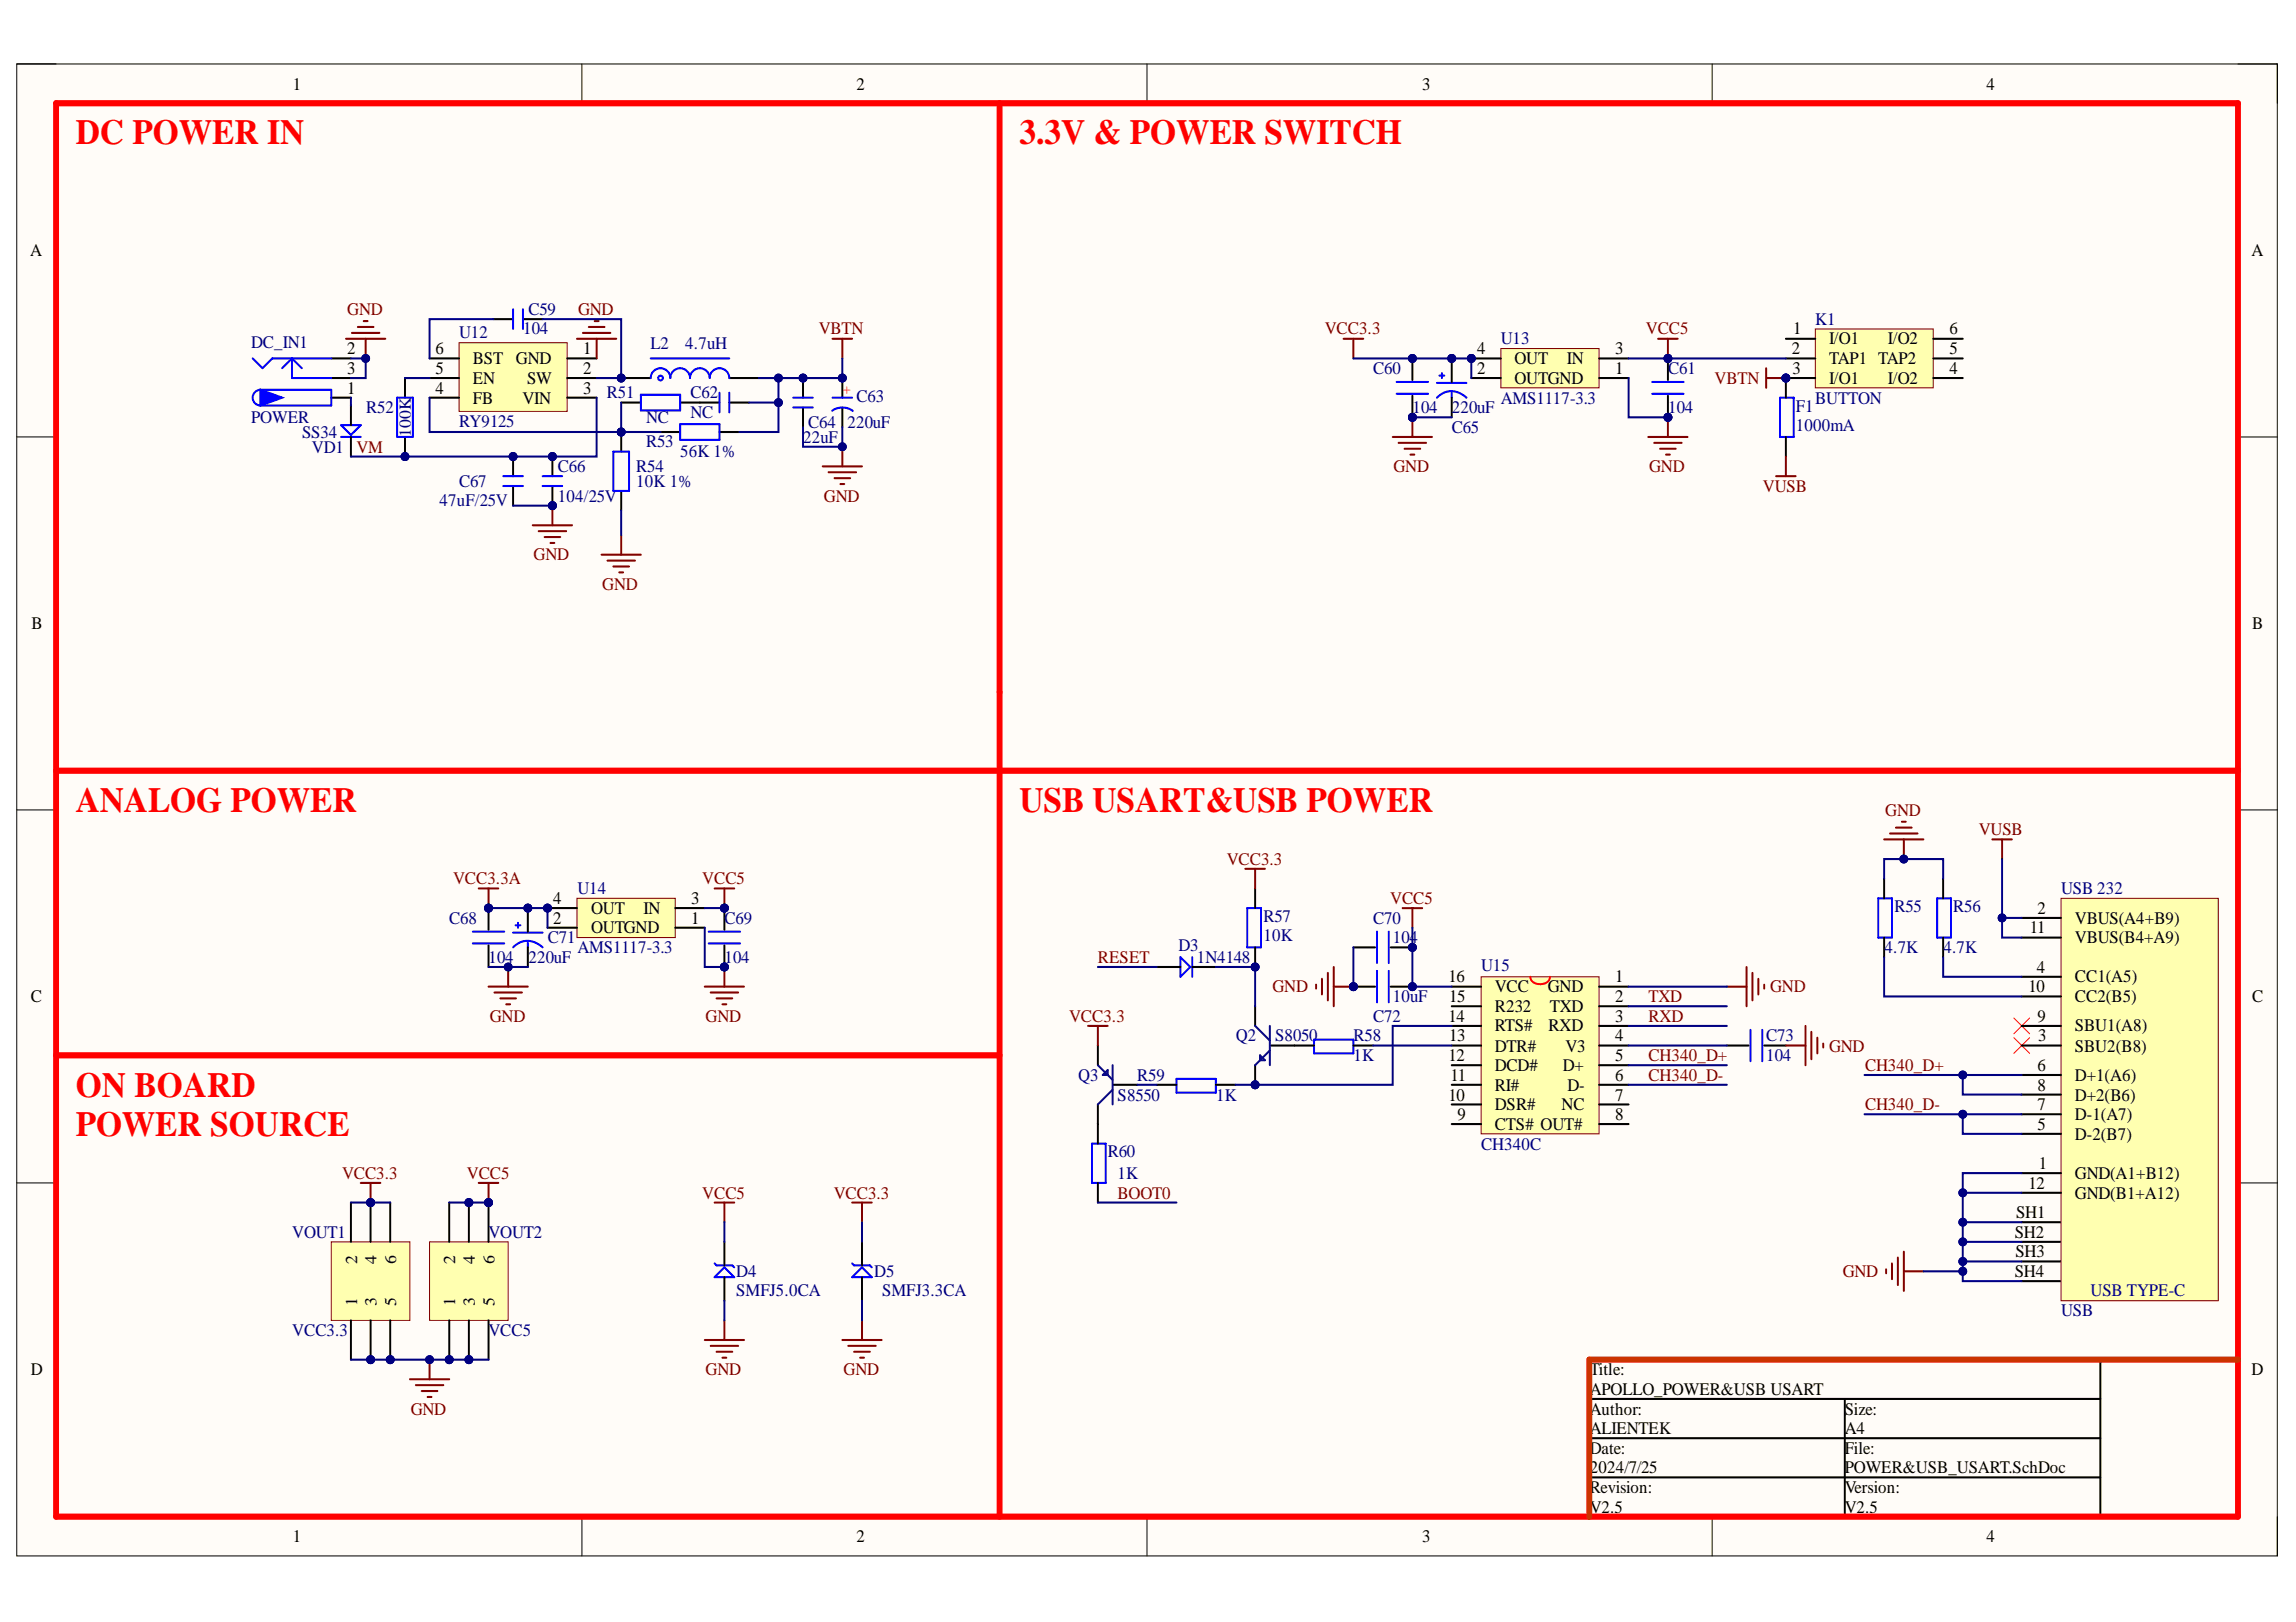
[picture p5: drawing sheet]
<svg xmlns="http://www.w3.org/2000/svg" width="297mm" height="210mm" viewBox="0 0 297 210" stroke-linecap="round" stroke-linejoin="round" font-family="sans-serif">
<defs><g id="words">
<g font-size="4.6" fill="#f00">
<text x="9.8" y="18.7">DC POWER IN</text>
<text x="131.9" y="18.7">3.3V &amp; POWER SWITCH</text>
<text x="9.8" y="105.1">ANALOG POWER</text>
<text x="131.9" y="105.1">USB USART&amp;USB POWER</text>
<text x="9.8" y="141.9">ON BOARD</text>
<text x="9.8" y="147">POWER SOURCE</text>
</g>
<g font-size="2.3">
<text x="37.9" y="11.6">1</text>
<text x="110.8" y="11.6">2</text>
<text x="184" y="11.6">3</text>
<text x="257" y="11.6">4</text>
<text x="3.9" y="33.1">A</text>
<text x="291.3" y="33.1">A</text>
<text x="44.9" y="45.8">2</text>
<text x="56.3" y="45.8">6</text>
<text x="61.2" y="47.1">BST</text>
<text x="66.7" y="47.1">GND</text>
<text x="75.5" y="45.8">1</text>
<text x="191.1" y="45.8">4</text>
<text x="195.9" y="47.1">OUT</text>
<text x="202.7" y="47.1">IN</text>
<text x="209" y="45.8">3</text>
<text x="231.8" y="45.8">2</text>
<text x="232" y="43.3">1</text>
<text x="236.6" y="44.5">I/O1</text>
<text x="236.6" y="47.1">TAP1 TAP2</text>
<text x="244.2" y="44.5">I/O2</text>
<text x="252.2" y="45.8">5</text>
<text x="252.2" y="43.3">6</text>
<text x="44.9" y="51">1</text>
<text x="44.9" y="48.4">3</text>
<text x="56.3" y="51">4</text>
<text x="56.3" y="48.4">5</text>
<text x="61.2" y="52.2">FB</text>
<text x="61.2" y="49.7">EN</text>
<text x="67.6" y="52.2">VIN</text>
<text x="68.2" y="49.7">SW</text>
<text x="75.5" y="48.4">2</text>
<text x="75.5" y="51">3</text>
<text x="191.1" y="48.4">2</text>
<text x="195.9" y="49.7">OUTGND</text>
<text x="209" y="48.4">1</text>
<text x="231.9" y="48.4">3</text>
<text x="236.6" y="49.7">I/O1</text>
<text x="244.2" y="49.7">I/O2</text>
<text x="252.2" y="48.4">4</text>
<text x="4.1" y="81.4">B</text>
<text x="291.4" y="81.4">B</text>
<text x="71.6" y="119.5">2</text>
<text x="71.6" y="117">4</text>
<text x="76.5" y="118.2">OUT</text>
<text x="83.2" y="118.2">IN</text>
<text x="89.4" y="119.5">1</text>
<text x="89.4" y="117">3</text>
<text x="263.6" y="118.2">2</text>
<text x="268.4" y="119.5">VBUS(A4+B9)</text>
<text x="76.5" y="120.8">OUTGND</text>
<text x="262.6" y="120.8">11</text>
<text x="263.5" y="125.9">4</text>
<text x="268.4" y="122.1">VBUS(B4+A9)</text>
<text x="4" y="129.7">C</text>
<text x="187.4" y="127.1">16</text>
<text x="187.5" y="129.7">15</text>
<text x="193.4" y="130.9">R232</text>
<text x="193.4" y="128.4">VCC</text>
<text x="200.2" y="128.4">GND</text>
<text x="200.5" y="130.9">TXD</text>
<text x="209" y="127.1">1</text>
<text x="209" y="129.7">2</text>
<text x="262.4" y="128.4">10</text>
<text x="268.4" y="127.1">CC1(A5)</text>
<text x="268.4" y="129.7">CC2(B5)</text>
<text x="291.4" y="129.7">C</text>
<text x="187.4" y="137.4">12</text>
<text x="187.4" y="132.2">14</text>
<text x="187.5" y="134.7">13</text>
<text x="193.4" y="136.1">DTR#</text>
<text x="193.4" y="133.5">RTS#</text>
<text x="200.3" y="133.5">RXD</text>
<text x="202.5" y="136.1">V3</text>
<text x="209" y="132.2">3</text>
<text x="209" y="134.7">4</text>
<text x="209" y="137.4">5</text>
<text x="263.6" y="132.2">9</text>
<text x="263.7" y="134.7">3</text>
<text x="268.4" y="136.1">SBU2(B8)</text>
<text x="268.4" y="133.5">SBU1(A8)</text>
<text x="187.4" y="142.4">10</text>
<text x="187.6" y="139.9">11</text>
<text x="193.4" y="143.7">DSR#</text>
<text x="193.4" y="141.2">RI#</text>
<text x="193.4" y="138.6">DCD#</text>
<text x="202" y="143.7">NC</text>
<text x="202.2" y="138.6">D+</text>
<text x="202.8" y="141.2">D-</text>
<text x="209" y="139.9">6</text>
<text x="209" y="142.4">7</text>
<text x="263.6" y="138.6">6</text>
<text x="263.6" y="143.7">7</text>
<text x="263.6" y="141.2">8</text>
<text x="268.4" y="139.9">D+1(A6)</text>
<text x="268.4" y="142.4">D+2(B6)</text>
<text x="188.6" y="145">9</text>
<text x="193.4" y="146.2">CTS# OUT#</text>
<text x="209" y="145">8</text>
<text x="263.6" y="146.2">5</text>
<text x="268.4" y="147.5">D-2(B7)</text>
<text x="268.4" y="145">D-1(A7)</text>
<text x="262.4" y="153.8">12</text>
<text x="263.8" y="151.3">1</text>
<text x="268.4" y="152.6">GND(A1+B12)</text>
<text x="268.4" y="155.1">GND(B1+A12)</text>
<text x="260.7" y="160.2">SH2</text>
<text x="260.8" y="157.6">SH1</text>
<text x="260.7" y="165.2">SH4</text>
<text x="260.7" y="162.7">SH3</text>
<text x="268.4" y="166.5">Shield4</text>
<text x="4" y="177.9">D</text>
<text x="205.7" y="177.9">Title:</text>
<text x="291.3" y="177.9">D</text>
<text x="205.7" y="183.1">Author:</text>
<text x="205.7" y="180.5">APOLLO_POWER&amp;USB USART</text>
<text x="205.7" y="185.6">ALIENTEK</text>
<text x="238.7" y="183.1">Size:</text>
<text x="238.7" y="185.6">A4</text>
<text x="205.7" y="188.1">Date:</text>
<text x="205.7" y="190.7">2024/7/25</text>
<text x="238.7" y="188.1">File:</text>
<text x="238.7" y="190.7">POWER&amp;USB_USART.SchDoc</text>
<text x="205.7" y="193.2">Revision:</text>
<text x="205.7" y="195.8">V2.5</text>
<text x="238.7" y="193.2">Version:</text>
<text x="238.7" y="195.8">V2.5</text>
<text x="37.9" y="199.6">1</text>
<text x="110.8" y="199.6">2</text>
<text x="184" y="199.6">3</text>
<text x="257" y="199.6">4</text>
</g>
<g font-size="2.3" fill="#800000">
<text x="44.9" y="40.7">GND</text>
<text x="74.8" y="40.7">GND</text>
<text x="105.9" y="43.3">VBTN</text>
<text x="171.4" y="43.3">VCC3.3</text>
<text x="212.9" y="43.3">VCC5</text>
<text x="221.8" y="49.7">VBTN</text>
<text x="46.1" y="58.6">VM</text>
<text x="106.6" y="64.9">GND</text>
<text x="180.3" y="61.1">GND</text>
<text x="213.4" y="61.1">GND</text>
<text x="228.1" y="63.6">VUSB</text>
<text x="69" y="72.5">GND</text>
<text x="77.9" y="76.3">GND</text>
<text x="243.9" y="105.6">GND</text>
<text x="158.7" y="111.9">VCC3.3</text>
<text x="256" y="108.1">VUSB</text>
<text x="58.6" y="114.4">VCC3.3A</text>
<text x="90.9" y="114.4">VCC5</text>
<text x="179.9" y="117">VCC5</text>
<text x="142" y="124.6">RESET</text>
<text x="164.6" y="128.4">GND</text>
<text x="213.3" y="129.7">TXD</text>
<text x="229" y="128.4">GND</text>
<text x="63.4" y="132.2">GND</text>
<text x="91.3" y="132.2">GND</text>
<text x="138.3" y="132.2">VCC3.3</text>
<text x="213.3" y="132.2">RXD</text>
<text x="213.3" y="137.4">CH340_D+</text>
<text x="236.6" y="136.1">GND</text>
<text x="213.3" y="139.9">CH340_D-</text>
<text x="241.3" y="143.7">CH340_D-</text>
<text x="241.3" y="138.6">CH340_D+</text>
<text x="44.2" y="152.6">VCC3.3</text>
<text x="60.4" y="152.6">VCC5</text>
<text x="90.9" y="155.1">VCC5</text>
<text x="107.9" y="155.1">VCC3.3</text>
<text x="144.6" y="155.1">BOOT0</text>
<text x="238.4" y="165.2">GND</text>
<text x="91.3" y="177.9">GND</text>
<text x="109.1" y="177.9">GND</text>
<text x="53.1" y="183.1">GND</text>
</g>
<g font-size="2.3" fill="#000080">
<text x="68.4" y="40.7">C59</text>
<text x="32.5" y="45.1">DC_IN1</text>
<text x="59.4" y="43.8">U12</text>
<text x="67.7" y="43.3">104</text>
<text x="84.2" y="45.2">L2</text>
<text x="88.7" y="45.2">4.7uH</text>
<text x="194.2" y="44.5">U13</text>
<text x="234.9" y="42">K1</text>
<text x="47.4" y="53.5">R52</text>
<text x="78.5" y="51.6">R51</text>
<text x="89.3" y="51.6">C62</text>
<text x="110.8" y="52">C63</text>
<text x="177.7" y="48.4">C60</text>
<text x="182.7" y="53.5">104</text>
<text x="187.8" y="53.5">220uF</text>
<text x="194.2" y="52.2">AMS1117-3.3</text>
<text x="215.8" y="48.4">C61</text>
<text x="215.8" y="53.5">104</text>
<text x="232.3" y="53.3">F1</text>
<text x="234.9" y="52.2">BUTTON</text>
<text x="32.5" y="54.8">POWER</text>
<text x="39.1" y="56.6">SS34</text>
<text x="40.4" y="58.6">VD1</text>
<text x="59.4" y="55.3">RY9125</text>
<text x="83.6" y="57.9">R53</text>
<text x="83.6" y="54.8">NC</text>
<text x="88" y="59.2">56K 1%</text>
<text x="89.3" y="54.1">NC</text>
<text x="103.9" y="57.3">22uF</text>
<text x="104.6" y="55.4">C64</text>
<text x="109.6" y="55.4">220uF</text>
<text x="187.8" y="56">C65</text>
<text x="232.3" y="55.8">1000mA</text>
<text x="56.9" y="65.5">47uF/25V</text>
<text x="59.4" y="63">C67</text>
<text x="72.2" y="61.1">C66</text>
<text x="72.2" y="64.9">104/25V</text>
<text x="82.3" y="61.1">R54</text>
<text x="82.3" y="63">10K 1%</text>
<text x="58.1" y="119.5">C68</text>
<text x="74.7" y="115.7">U14</text>
<text x="93.7" y="119.5">C69</text>
<text x="163.4" y="119.3">R57</text>
<text x="177.7" y="119.5">C70</text>
<text x="245.1" y="118">R55</text>
<text x="252.7" y="118">R56</text>
<text x="266.7" y="115.7">USB 232</text>
<text x="63.2" y="124.6">104</text>
<text x="68.4" y="124.6">220uF</text>
<text x="70.9" y="122.1">C71</text>
<text x="74.7" y="123.3">AMS1117-3.3</text>
<text x="93.7" y="124.6">104</text>
<text x="152.4" y="123.1">D3</text>
<text x="154.8" y="124.6">1N4148</text>
<text x="163.4" y="121.8">10K</text>
<text x="180.2" y="122.1">104</text>
<text x="191.6" y="125.6">U15</text>
<text x="243.8" y="123.3">4.7K</text>
<text x="251.4" y="123.3">4.7K</text>
<text x="180.2" y="129.7">10uF</text>
<text x="159.9" y="134.7">Q2</text>
<text x="165" y="134.7">S8050</text>
<text x="175.1" y="134.7">R58</text>
<text x="175.1" y="137.4">1K</text>
<text x="177.7" y="132.2">C72</text>
<text x="228.5" y="134.7">C73</text>
<text x="228.5" y="137.4">104</text>
<text x="139.5" y="139.9">Q3</text>
<text x="144.6" y="142.4">S8550</text>
<text x="147.1" y="139.9">R59</text>
<text x="157.4" y="142.4">1K</text>
<text x="143.3" y="149.8">R60</text>
<text x="191.6" y="148.8">CH340C</text>
<text x="144.6" y="152.6">1K</text>
<text x="37.8" y="160.2">VOUT1</text>
<text x="63.2" y="160.2">VOUT2</text>
<text x="95.3" y="165.2">D4</text>
<text x="95.3" y="167.8">SMFJ5.0CA</text>
<text x="113.1" y="165.2">D5</text>
<text x="114.1" y="167.8">SMFJ3.3CA</text>
<text x="270.5" y="167.8">USB TYPE-C</text>
<text x="37.8" y="172.8">VCC3.3</text>
<text x="63.2" y="172.8">VCC5</text>
<text x="266.7" y="170.3">USB</text>
</g>
<text font-size="2.2" fill="#000080" x="53.1" y="56.6" transform="rotate(-90 53.1 56.6)">100K</text>
<g font-size="2.2">
<text x="46.2" y="163.6" transform="rotate(-90 46.2 163.6)">2</text>
<text x="48.7" y="163.6" transform="rotate(-90 48.7 163.6)">4</text>
<text x="51.3" y="163.6" transform="rotate(-90 51.3 163.6)">6</text>
<text x="58.9" y="163.6" transform="rotate(-90 58.9 163.6)">2</text>
<text x="61.4" y="163.6" transform="rotate(-90 61.4 163.6)">4</text>
<text x="64" y="163.6" transform="rotate(-90 64 163.6)">6</text>
<text x="46.2" y="169" transform="rotate(-90 46.2 169)">1</text>
<text x="48.7" y="169" transform="rotate(-90 48.7 169)">3</text>
<text x="51.3" y="169" transform="rotate(-90 51.3 169)">5</text>
<text x="58.9" y="169" transform="rotate(-90 58.9 169)">1</text>
<text x="61.4" y="169" transform="rotate(-90 61.4 169)">3</text>
<text x="64" y="169" transform="rotate(-90 64 169)">5</text>
</g>
<text font-size="1.8" fill="#f00" x="109.1" y="50" transform="rotate(90 109.1 50)">+</text>
</g></defs>
<path d="M2.2 8.3h292.4v193.1h-292.4z" fill-rule="evenodd" fill="#fffcf8"/>
<path d="M2.2 8.3h292.4v193.1h-292.4z" fill="none" stroke="#000" stroke-width=".13"/>
<path d="M7.3 13.4h282.2v182.9h-282.2z" fill-rule="evenodd" fill="#fffcf8"/>
<g fill="none" stroke="#000" stroke-width=".13">
<path d="M2.2 8.3h5.1M7.3 13.4h282.2v182.9h-282.2zM75.3 8.3v5.1M148.4 8.3v5.1M221.5 8.3v5.1M289.5 8.3h5.1v5.1M2.2 56.5h5.1M289.5 56.6h5.1M2.2 104.8h5.1M289.5 104.8h5.1M2.2 153.1h5.1M289.5 153.1h5.1"/>
<path d="M75.3 196.3v5.1M148.4 196.3v5.1M221.5 196.3v5.1M294.6 196.3v5.1"/>
</g>
<path d="M205.6 176h83.9v20.3h-83.9zM271.7 176v20.3M205.6 181h66.1M205.6 186.1h66.1M205.6 191.2h66.1M238.7 181v15.3" fill="none" stroke="#000" stroke-width=".26"/>
<circle cx="190.4" cy="46.4" r=".51" fill="#000080"/>
<circle cx="190.4" cy="46.4" r=".51" fill="none" stroke="#000080" stroke-width=".13"/>
<path d="M194.2 45.1h12.7v5.1h-12.7z" fill-rule="evenodd" fill="#ffffb0"/>
<path d="M194.2 45.1h12.7v5.1h-12.7z" fill="none" stroke="#800000" stroke-width=".13"/>
<path d="M190.4 48.9h3.8M190.4 46.4h3.8M206.9 48.9h3.8M206.9 46.4h3.8" fill="none" stroke="#000" stroke-width=".26"/>
<circle cx="190.4" cy="46.4" r=".51" fill="#000080"/>
<circle cx="190.4" cy="46.4" r=".51" fill="none" stroke="#000080" stroke-width=".13"/>
<circle cx="215.8" cy="54" r=".51" fill="#000080"/>
<circle cx="215.8" cy="54" r=".51" fill="none" stroke="#000080" stroke-width=".13"/>
<circle cx="215.8" cy="46.4" r=".51" fill="#000080"/>
<circle cx="215.8" cy="46.4" r=".51" fill="none" stroke="#000080" stroke-width=".13"/>
<path d="M213.8 51h4M213.8 49.4h4" fill="none" stroke="#00f" stroke-width=".26"/>
<path d="M215.8 51.2v2.8" fill="none" stroke="#000" stroke-width=".26"/>
<circle cx="215.8" cy="54" r=".51" fill="#000080"/>
<circle cx="215.8" cy="54" r=".51" fill="none" stroke="#000080" stroke-width=".13"/>
<path d="M215.8 46.4v2.8" fill="none" stroke="#000" stroke-width=".26"/>
<circle cx="215.8" cy="46.4" r=".51" fill="#000080"/>
<circle cx="215.8" cy="46.4" r=".51" fill="none" stroke="#000080" stroke-width=".13"/>
<path d="M173.8 43.8h2.6M175.1 43.8v2.6" fill="none" stroke="#800000" stroke-width=".26"/>
<circle cx="182.7" cy="54" r=".51" fill="#000080"/>
<circle cx="182.7" cy="54" r=".51" fill="none" stroke="#000080" stroke-width=".13"/>
<circle cx="182.7" cy="46.4" r=".51" fill="#000080"/>
<circle cx="182.7" cy="46.4" r=".51" fill="none" stroke="#000080" stroke-width=".13"/>
<path d="M180.7 51h4.1M180.7 49.4h4.1" fill="none" stroke="#00f" stroke-width=".26"/>
<path d="M182.7 51.2v2.8" fill="none" stroke="#000" stroke-width=".26"/>
<circle cx="182.7" cy="54" r=".51" fill="#000080"/>
<circle cx="182.7" cy="54" r=".51" fill="none" stroke="#000080" stroke-width=".13"/>
<path d="M182.7 46.4v2.8" fill="none" stroke="#000" stroke-width=".26"/>
<circle cx="182.7" cy="46.4" r=".51" fill="#000080"/>
<circle cx="182.7" cy="46.4" r=".51" fill="none" stroke="#000080" stroke-width=".13"/>
<path d="M226.5 133.3v4M228 133.3v4" fill="none" stroke="#00f" stroke-width=".26"/>
<path d="M223.4 135.3h2.8M228.2 135.3h2.8" fill="none" stroke="#000" stroke-width=".26"/>
<path d="M213.2 56.6h5.1M214 57.3h3.6M214.8 58.1h2M215.5 58.8h.5M215.8 54v2.6M181.5 117.5h2.5M182.7 117.5v2.6" fill="none" stroke="#800000" stroke-width=".26"/>
<circle cx="215.8" cy="54" r=".51" fill="#000080"/>
<circle cx="215.8" cy="54" r=".51" fill="none" stroke="#000080" stroke-width=".13"/>
<path d="M180.2 56.6h5.1M180.9 57.3h3.6M181.7 58.1h2M182.5 58.8h.5M182.7 54v2.6" fill="none" stroke="#800000" stroke-width=".26"/>
<circle cx="182.7" cy="54" r=".51" fill="#000080"/>
<circle cx="182.7" cy="54" r=".51" fill="none" stroke="#000080" stroke-width=".13"/>
<circle cx="187.8" cy="46.4" r=".51" fill="#000080"/>
<circle cx="187.8" cy="46.4" r=".51" fill="none" stroke="#000080" stroke-width=".13"/>
<path d="M185.9 51.5a2.64 2.64 0 0 1 3.8 0M185.9 49.6h3.8M187.8 50.8v.7" fill="none" stroke="#00f" stroke-width=".26"/>
<path d="M187.8 46.4v3M187.8 51.5v2.5" fill="none" stroke="#000" stroke-width=".26"/>
<circle cx="187.8" cy="46.4" r=".51" fill="#000080"/>
<circle cx="187.8" cy="46.4" r=".51" fill="none" stroke="#000080" stroke-width=".13"/>
<path d="M186.2 48.6h.7M186.5 48.3v.6" fill="none" stroke="#00f" stroke-width=".26"/>
<circle cx="231" cy="48.9" r=".51" fill="#000080"/>
<circle cx="231" cy="48.9" r=".51" fill="none" stroke="#000080" stroke-width=".13"/>
<path d="M230.3 51.5h1.8v5.1h-1.8z" fill="none" stroke="#00f" stroke-width=".26"/>
<path d="M231 48.9v2.6M231 56.6v2.5" fill="none" stroke="#000" stroke-width=".26"/>
<circle cx="231" cy="48.9" r=".51" fill="#000080"/>
<circle cx="231" cy="48.9" r=".51" fill="none" stroke="#000080" stroke-width=".13"/>
<circle cx="70.8" cy="117.5" r=".51" fill="#000080"/>
<circle cx="70.8" cy="117.5" r=".51" fill="none" stroke="#000080" stroke-width=".13"/>
<path d="M74.6 116.2h12.8v5.1h-12.8z" fill-rule="evenodd" fill="#ffffb0"/>
<path d="M74.6 116.2h12.8v5.1h-12.8z" fill="none" stroke="#800000" stroke-width=".13"/>
<path d="M70.8 117.5h3.8M87.4 117.5h3.8M70.8 120.1h3.8M87.4 120.1h3.8" fill="none" stroke="#000" stroke-width=".26"/>
<circle cx="70.8" cy="117.5" r=".51" fill="#000080"/>
<circle cx="70.8" cy="117.5" r=".51" fill="none" stroke="#000080" stroke-width=".13"/>
<circle cx="93.7" cy="125.1" r=".51" fill="#000080"/>
<circle cx="93.7" cy="125.1" r=".51" fill="none" stroke="#000080" stroke-width=".13"/>
<circle cx="93.7" cy="117.5" r=".51" fill="#000080"/>
<circle cx="93.7" cy="117.5" r=".51" fill="none" stroke="#000080" stroke-width=".13"/>
<path d="M91.7 122.1h4.1M91.7 120.6h4.1" fill="none" stroke="#00f" stroke-width=".26"/>
<path d="M93.7 122.3v2.8" fill="none" stroke="#000" stroke-width=".26"/>
<circle cx="93.7" cy="125.1" r=".51" fill="#000080"/>
<circle cx="93.7" cy="125.1" r=".51" fill="none" stroke="#000080" stroke-width=".13"/>
<path d="M93.7 117.5v2.8" fill="none" stroke="#000" stroke-width=".26"/>
<circle cx="93.7" cy="117.5" r=".51" fill="#000080"/>
<circle cx="93.7" cy="117.5" r=".51" fill="none" stroke="#000080" stroke-width=".13"/>
<circle cx="63.2" cy="117.5" r=".51" fill="#000080"/>
<circle cx="63.2" cy="117.5" r=".51" fill="none" stroke="#000080" stroke-width=".13"/>
<path d="M61.2 122.1h4M61.2 120.6h4" fill="none" stroke="#00f" stroke-width=".26"/>
<path d="M63.2 117.5v2.8M63.2 122.3v2.8" fill="none" stroke="#000" stroke-width=".26"/>
<circle cx="63.2" cy="117.5" r=".51" fill="#000080"/>
<circle cx="63.2" cy="117.5" r=".51" fill="none" stroke="#000080" stroke-width=".13"/>
<path d="M91.2 127.7h5.1M91.9 128.4h3.6M92.7 129.2h2M93.5 130h.5M93.7 125.1v2.6" fill="none" stroke="#800000" stroke-width=".26"/>
<circle cx="93.7" cy="125.1" r=".51" fill="#000080"/>
<circle cx="93.7" cy="125.1" r=".51" fill="none" stroke="#000080" stroke-width=".13"/>
<path d="M63.2 127.7h5.1M64 128.4h3.5M64.7 129.2h2.1M65.5 130h.5M65.7 125.1v2.6" fill="none" stroke="#800000" stroke-width=".26"/>
<circle cx="65.7" cy="125.1" r=".51" fill="#000080"/>
<circle cx="65.7" cy="125.1" r=".51" fill="none" stroke="#000080" stroke-width=".13"/>
<path d="M92.4 115h2.6M93.7 115v2.5" fill="none" stroke="#800000" stroke-width=".26"/>
<circle cx="93.7" cy="117.5" r=".51" fill="#000080"/>
<circle cx="93.7" cy="117.5" r=".51" fill="none" stroke="#000080" stroke-width=".13"/>
<path d="M61.9 115h2.6M63.2 115v2.5" fill="none" stroke="#800000" stroke-width=".26"/>
<circle cx="63.2" cy="117.5" r=".51" fill="#000080"/>
<circle cx="63.2" cy="117.5" r=".51" fill="none" stroke="#000080" stroke-width=".13"/>
<path d="M214.5 43.8h2.6M215.8 43.8v2.6" fill="none" stroke="#800000" stroke-width=".26"/>
<circle cx="215.8" cy="46.4" r=".51" fill="#000080"/>
<circle cx="215.8" cy="46.4" r=".51" fill="none" stroke="#000080" stroke-width=".13"/>
<path d="M228.5 47.7v2.5M228.5 48.9h2.5" fill="none" stroke="#800000" stroke-width=".26"/>
<circle cx="231" cy="48.9" r=".51" fill="#000080"/>
<circle cx="231" cy="48.9" r=".51" fill="none" stroke="#000080" stroke-width=".13"/>
<path d="M7.3 13.4h282.2v182.9h-282.2zM129.3 13.4v182.9M7.3 99.7h282.2" fill="none" stroke="#f00" stroke-width=".78"/>
<path d="M152.2 139.6h5.1v1.8h-5.1zM152.7 123.9l1.3 1.2-1.3 1.3zM154.2 123.9v2.5M141.3 148h1.7v5.1h-1.7z" fill="none" stroke="#00f" stroke-width=".26"/>
<path d="M142 135.3v2.5M149.7 125.1h3M154.2 125.1h3.1M142 142.9v5.1M142 153.1v2.5M144.1 140.4h3M149.7 140.4h2.5M157.3 140.4h2.5" fill="none" stroke="#000" stroke-width=".26"/>
<path d="M142 137.8l1.9 1.9M142.7 139.1l.6-.6v.6zM143.9 137.8v5.1M143.9 141l-1.9 1.9" fill="none" stroke="#11037f" stroke-width=".26"/>
<path d="M140.8 132.8h2.5M142 132.8v2.5" fill="none" stroke="#800000" stroke-width=".26"/>
<circle cx="182.7" cy="127.7" r=".51" fill="#000080"/>
<circle cx="182.7" cy="127.7" r=".51" fill="none" stroke="#000080" stroke-width=".13"/>
<circle cx="175.1" cy="127.7" r=".51" fill="#000080"/>
<circle cx="175.1" cy="127.7" r=".51" fill="none" stroke="#000080" stroke-width=".13"/>
<path d="M178.1 125.6v4.1M179.7 125.6v4.1" fill="none" stroke="#00f" stroke-width=".26"/>
<path d="M179.9 127.7h2.8" fill="none" stroke="#000" stroke-width=".26"/>
<circle cx="182.7" cy="127.7" r=".51" fill="#000080"/>
<circle cx="182.7" cy="127.7" r=".51" fill="none" stroke="#000080" stroke-width=".13"/>
<path d="M175.1 127.7h2.8" fill="none" stroke="#000" stroke-width=".26"/>
<circle cx="175.1" cy="127.7" r=".51" fill="#000080"/>
<circle cx="175.1" cy="127.7" r=".51" fill="none" stroke="#000080" stroke-width=".13"/>
<path d="M223.4 127.7h2.6M226 125.1v5.1M226.7 125.9v3.6M227.5 126.7v2M228.2 127.4v.5" fill="none" stroke="#800000" stroke-width=".26"/>
<circle cx="162.4" cy="140.4" r=".51" fill="#000080"/>
<circle cx="162.4" cy="140.4" r=".51" fill="none" stroke="#000080" stroke-width=".13"/>
<path d="M162.4 130.2v2.6M162.4 137.8v2.6M164.4 135.3h3.1" fill="none" stroke="#000" stroke-width=".26"/>
<circle cx="162.4" cy="140.4" r=".51" fill="#000080"/>
<circle cx="162.4" cy="140.4" r=".51" fill="none" stroke="#000080" stroke-width=".13"/>
<path d="M162.4 132.8l1.9 1.9M163 136.6l.6 .6h-.6zM164.3 132.8v5M164.3 135.9l-1.9 1.9" fill="none" stroke="#11037f" stroke-width=".26"/>
<path d="M170 134.5h5.1v1.8h-5.1z" fill="none" stroke="#00f" stroke-width=".26"/>
<path d="M167.5 135.3h2.5M175.1 135.3h2.5" fill="none" stroke="#000" stroke-width=".26"/>
<circle cx="162.4" cy="125.1" r=".51" fill="#000080"/>
<circle cx="162.4" cy="125.1" r=".51" fill="none" stroke="#000080" stroke-width=".13"/>
<path d="M161.4 117.5h1.7v5.1h-1.7z" fill="none" stroke="#00f" stroke-width=".26"/>
<path d="M162.4 115v2.5M162.4 122.6v2.5" fill="none" stroke="#000" stroke-width=".26"/>
<circle cx="162.4" cy="125.1" r=".51" fill="#000080"/>
<circle cx="162.4" cy="125.1" r=".51" fill="none" stroke="#000080" stroke-width=".13"/>
<path d="M161.1 112.4h2.5M162.4 112.4v2.6" fill="none" stroke="#800000" stroke-width=".26"/>
<circle cx="231" cy="48.9" r=".51" fill="#000080"/>
<circle cx="231" cy="48.9" r=".51" fill="none" stroke="#000080" stroke-width=".13"/>
<path d="M234.9 42.6h15.2v7.6h-15.2z" fill-rule="evenodd" fill="#ffffb0"/>
<path d="M234.9 42.6h15.2v7.6h-15.2z" fill="none" stroke="#800000" stroke-width=".13"/>
<path d="M231 43.8h3.9M231 46.4h3.9M231 48.9h3.9" fill="none" stroke="#000" stroke-width=".26"/>
<circle cx="231" cy="48.9" r=".51" fill="#000080"/>
<circle cx="231" cy="48.9" r=".51" fill="none" stroke="#000080" stroke-width=".13"/>
<path d="M250.1 48.9h3.8M250.1 46.4h3.8M250.1 43.8h3.8" fill="none" stroke="#000" stroke-width=".26"/>
<path d="M231 135.3h2.6M233.6 132.8v5M234.3 133.5v3.6M235.1 134.3v2M235.9 135v.6" fill="none" stroke="#800000" stroke-width=".26"/>
<circle cx="182.7" cy="122.6" r=".51" fill="#000080"/>
<circle cx="182.7" cy="122.6" r=".51" fill="none" stroke="#000080" stroke-width=".13"/>
<path d="M178.1 120.6v4M179.7 120.6v4" fill="none" stroke="#00f" stroke-width=".26"/>
<path d="M175.1 122.6h2.8M179.9 122.6h2.8" fill="none" stroke="#000" stroke-width=".26"/>
<circle cx="182.7" cy="122.6" r=".51" fill="#000080"/>
<circle cx="182.7" cy="122.6" r=".51" fill="none" stroke="#000080" stroke-width=".13"/>
<path d="M170.3 127.4v.5M171 126.7v2M171.8 125.9v3.6M172.5 125.1v5.1M172.6 127.7h2.5" fill="none" stroke="#800000" stroke-width=".26"/>
<circle cx="175.1" cy="127.7" r=".51" fill="#000080"/>
<circle cx="175.1" cy="127.7" r=".51" fill="none" stroke="#000080" stroke-width=".13"/>
<path d="M289.5 176h-83.9v20.3" fill="none" stroke="#c30" stroke-width=".78"/>
<circle cx="68.3" cy="117.5" r=".51" fill="#000080"/>
<circle cx="68.3" cy="117.5" r=".51" fill="none" stroke="#000080" stroke-width=".13"/>
<path d="M66.4 122.6a2.65 2.65 0 0 1 3.8 0M66.4 120.7h3.8M68.3 122v.6" fill="none" stroke="#00f" stroke-width=".26"/>
<path d="M68.3 117.5v3.1M68.3 122.6v2.5" fill="none" stroke="#000" stroke-width=".26"/>
<circle cx="68.3" cy="117.5" r=".51" fill="#000080"/>
<circle cx="68.3" cy="117.5" r=".51" fill="none" stroke="#000080" stroke-width=".13"/>
<path d="M66.7 119.7h.6M67 119.4v.7" fill="none" stroke="#00f" stroke-width=".26"/>
<path d="M231 59.1v2.5M229.8 61.6h2.5M61.9 153.1h2.6M63.2 153.1v2.5" fill="none" stroke="#800000" stroke-width=".26"/>
<circle cx="63.2" cy="155.6" r=".51" fill="#000080"/>
<circle cx="63.2" cy="155.6" r=".51" fill="none" stroke="#000080" stroke-width=".13"/>
<circle cx="58.1" cy="176" r=".51" fill="#000080"/>
<circle cx="58.1" cy="176" r=".51" fill="none" stroke="#000080" stroke-width=".13"/>
<circle cx="60.7" cy="176" r=".51" fill="#000080"/>
<circle cx="60.7" cy="176" r=".51" fill="none" stroke="#000080" stroke-width=".13"/>
<circle cx="60.7" cy="155.6" r=".51" fill="#000080"/>
<circle cx="60.7" cy="155.6" r=".51" fill="none" stroke="#000080" stroke-width=".13"/>
<circle cx="63.2" cy="155.6" r=".51" fill="#000080"/>
<circle cx="63.2" cy="155.6" r=".51" fill="none" stroke="#000080" stroke-width=".13"/>
<path d="M55.6 160.7h10.1v10.2h-10.1z" fill-rule="evenodd" fill="#ffffb0"/>
<path d="M55.6 160.7h10.1v10.2h-10.1z" fill="none" stroke="#800000" stroke-width=".13"/>
<path d="M58.1 170.9v5.1" fill="none" stroke="#000" stroke-width=".26"/>
<circle cx="58.1" cy="176" r=".51" fill="#000080"/>
<circle cx="58.1" cy="176" r=".51" fill="none" stroke="#000080" stroke-width=".13"/>
<path d="M58.1 155.6v5.1M60.7 170.9v5.1" fill="none" stroke="#000" stroke-width=".26"/>
<circle cx="60.7" cy="176" r=".51" fill="#000080"/>
<circle cx="60.7" cy="176" r=".51" fill="none" stroke="#000080" stroke-width=".13"/>
<path d="M60.7 155.6v5.1" fill="none" stroke="#000" stroke-width=".26"/>
<circle cx="60.7" cy="155.6" r=".51" fill="#000080"/>
<circle cx="60.7" cy="155.6" r=".51" fill="none" stroke="#000080" stroke-width=".13"/>
<path d="M63.2 155.6v5.1M63.2 170.9v5.1" fill="none" stroke="#000" stroke-width=".26"/>
<circle cx="63.2" cy="155.6" r=".51" fill="#000080"/>
<circle cx="63.2" cy="155.6" r=".51" fill="none" stroke="#000080" stroke-width=".13"/>
<path d="M53 178.5h5.1M53.8 179.3h3.6M55.6 176v2.5M54.6 180h2M55.3 180.8h.5" fill="none" stroke="#800000" stroke-width=".26"/>
<circle cx="55.6" cy="176" r=".51" fill="#000080"/>
<circle cx="55.6" cy="176" r=".51" fill="none" stroke="#000080" stroke-width=".13"/>
<circle cx="47.9" cy="176" r=".51" fill="#000080"/>
<circle cx="47.9" cy="176" r=".51" fill="none" stroke="#000080" stroke-width=".13"/>
<circle cx="47.9" cy="155.6" r=".51" fill="#000080"/>
<circle cx="47.9" cy="155.6" r=".51" fill="none" stroke="#000080" stroke-width=".13"/>
<circle cx="50.5" cy="176" r=".51" fill="#000080"/>
<circle cx="50.5" cy="176" r=".51" fill="none" stroke="#000080" stroke-width=".13"/>
<path d="M42.9 160.7h10.1v10.2h-10.1z" fill-rule="evenodd" fill="#ffffb0"/>
<path d="M42.9 160.7h10.1v10.2h-10.1z" fill="none" stroke="#800000" stroke-width=".13"/>
<path d="M45.4 155.6v5.1M45.4 170.9v5.1M47.9 170.9v5.1" fill="none" stroke="#000" stroke-width=".26"/>
<circle cx="47.9" cy="176" r=".51" fill="#000080"/>
<circle cx="47.9" cy="176" r=".51" fill="none" stroke="#000080" stroke-width=".13"/>
<path d="M47.9 155.6v5.1" fill="none" stroke="#000" stroke-width=".26"/>
<circle cx="47.9" cy="155.6" r=".51" fill="#000080"/>
<circle cx="47.9" cy="155.6" r=".51" fill="none" stroke="#000080" stroke-width=".13"/>
<path d="M50.5 170.9v5.1" fill="none" stroke="#000" stroke-width=".26"/>
<circle cx="50.5" cy="176" r=".51" fill="#000080"/>
<circle cx="50.5" cy="176" r=".51" fill="none" stroke="#000080" stroke-width=".13"/>
<path d="M50.5 155.6v5.1" fill="none" stroke="#000" stroke-width=".26"/>
<path d="M46.7 153.1h2.5M47.9 153.1v2.5" fill="none" stroke="#800000" stroke-width=".26"/>
<circle cx="47.9" cy="155.6" r=".51" fill="#000080"/>
<circle cx="47.9" cy="155.6" r=".51" fill="none" stroke="#000080" stroke-width=".13"/>
<g fill="none" stroke="#800000" stroke-width=".26">
<path d="M92.4 155.6h2.6M93.7 155.6v2.6M110.2 155.6h2.6M111.5 155.6v2.6M91.2 173.4h5.1M91.9 174.2h3.6M92.7 174.9h2M93.5 175.7h.5M93.7 170.9v2.5M109 173.4h5.1M109.7 174.2h3.6M110.5 174.9h2"/>
<path d="M111.3 175.7h.5M111.5 170.9v2.5"/>
</g>
<path d="M191.6 126.4h15.3v20.3h-15.3z" fill-rule="evenodd" fill="#ffffb0"/>
<path d="M191.6 126.4h15.3v20.3h-15.3z" fill="none" stroke="#800000" stroke-width=".13"/>
<g fill="none" stroke="#000" stroke-width=".26">
<path d="M187.8 127.7h3.8M187.8 130.2h3.8M187.8 132.8h3.8M187.8 135.3h3.8M187.8 137.8h3.8M206.9 127.7h3.8M206.9 130.2h3.8M206.9 132.8h3.8M206.9 135.3h3.8M206.9 137.8h3.8M187.8 140.4h3.8M187.8 142.9h3.8"/>
<path d="M187.8 145.5h3.8M206.9 140.4h3.8M206.9 142.9h3.8M206.9 145.5h3.8"/>
</g>
<path d="M198 126.4a1.28 1.28 0 0 0 1.8 .9l.2-.1a.87 .87 0 0 0 .5-.8" fill="none" stroke="#f00" stroke-width=".26"/>
<path d="M44.8 43.8h5.1M45.5 43.1h3.6M46.3 42.3h2M47.1 41.6h.5M47.3 43.8v2.6" fill="none" stroke="#800000" stroke-width=".26"/>
<circle cx="47.3" cy="46.4" r=".51" fill="#000080"/>
<circle cx="47.3" cy="46.4" r=".51" fill="none" stroke="#000080" stroke-width=".13"/>
<path d="M32.7 46.4l1.3 1.2 1.2-1.2h7.7M33.7 50.4a1.02 1.02 0 0 0-1 1.1 1.02 1.02 0 0 0 1 1M33.7 50.4h9.2v2.1h-9.2M33.7 50.4v2.1M37.8 46.4v2.5h5.1M37.8 46.4l-1.3 1.2M37.8 46.4l1.2 1.2M44.1 55h2.6l-1.3 1.3zM44.1 56.5h2.6" fill="none" stroke="#00f" stroke-width=".26"/>
<path d="M42.9 51.5h2.5M42.9 46.4h2.5M42.9 48.9h2.5M45.4 52.5v2.5M45.4 56.5v2.6" fill="none" stroke="#000" stroke-width=".26"/>
<path d="M33.7 50.4l2.8 1.1-2.8 1z" fill="#00f"/>
<path d="M33.7 50.4l2.8 1.1-2.8 1z" fill="none" stroke="#00f" stroke-width=".26"/>
<circle cx="109" cy="48.9" r=".51" fill="#000080"/>
<circle cx="109" cy="48.9" r=".51" fill="none" stroke="#000080" stroke-width=".13"/>
<path d="M109 48.9v2.6" fill="none" stroke="#000" stroke-width=".26"/>
<circle cx="109" cy="48.9" r=".51" fill="#000080"/>
<circle cx="109" cy="48.9" r=".51" fill="none" stroke="#000080" stroke-width=".13"/>
<path d="M107.7 53.2a2.29 2.29 0 0 1 2.6 0M107.7 51.5h2.5" fill="none" stroke="#00f" stroke-width=".26"/>
<path d="M109 52.7v2.6" fill="none" stroke="#000" stroke-width=".26"/>
<path d="M109 57.8v2.6M106.4 60.4h5.1M107.2 61.1h3.6M108 61.9h2M108.7 62.6h.5" fill="none" stroke="#800000" stroke-width=".26"/>
<circle cx="109" cy="57.8" r=".51" fill="#000080"/>
<circle cx="109" cy="57.8" r=".51" fill="none" stroke="#000080" stroke-width=".13"/>
<circle cx="80.4" cy="48.9" r=".51" fill="#000080"/>
<circle cx="80.4" cy="48.9" r=".51" fill="none" stroke="#000080" stroke-width=".13"/>
<path d="M80.4 48.9h3.8" fill="none" stroke="#000" stroke-width=".26"/>
<circle cx="80.4" cy="48.9" r=".51" fill="#000080"/>
<circle cx="80.4" cy="48.9" r=".51" fill="none" stroke="#000080" stroke-width=".13"/>
<path d="M94.4 48.9h3.8" fill="none" stroke="#000" stroke-width=".26"/>
<path d="M84.2 48.9a1.27 1.27 0 0 1 1.3-1.3 1.27 1.27 0 0 1 1.2 1.3 1.27 1.27 0 0 1 1.3-1.3 1.27 1.27 0 0 1 1.3 1.3 1.27 1.27 0 0 1 1.2-1.3 1.27 1.27 0 0 1 1.3 1.3 1.27 1.27 0 0 1 1.3-1.3 1.27 1.27 0 0 1 1.3 1.3M84.2 46.4h10.2M85.7 48.8a.3 .3 0 0 0-.5-.1 .3 .3 0 0 0 .2 .5 .3 .3 0 0 0 .4-.3" fill="none" stroke="#00f" stroke-width=".26"/>
<circle cx="103.9" cy="48.9" r=".51" fill="#000080"/>
<circle cx="103.9" cy="48.9" r=".51" fill="none" stroke="#000080" stroke-width=".13"/>
<path d="M103.9 48.9v2.6M103.9 52.7v2.6" fill="none" stroke="#000" stroke-width=".26"/>
<circle cx="103.9" cy="48.9" r=".51" fill="#000080"/>
<circle cx="103.9" cy="48.9" r=".51" fill="none" stroke="#000080" stroke-width=".13"/>
<path d="M102.6 51.5h2.6M102.6 52.7h2.6" fill="none" stroke="#00f" stroke-width=".26"/>
<circle cx="71.5" cy="59.1" r=".51" fill="#000080"/>
<circle cx="71.5" cy="59.1" r=".51" fill="none" stroke="#000080" stroke-width=".13"/>
<circle cx="71.5" cy="65.4" r=".51" fill="#000080"/>
<circle cx="71.5" cy="65.4" r=".51" fill="none" stroke="#000080" stroke-width=".13"/>
<path d="M71.5 59.1v2.5" fill="none" stroke="#000" stroke-width=".26"/>
<circle cx="71.5" cy="59.1" r=".51" fill="#000080"/>
<circle cx="71.5" cy="59.1" r=".51" fill="none" stroke="#000080" stroke-width=".13"/>
<path d="M71.5 62.9v2.5" fill="none" stroke="#000" stroke-width=".26"/>
<circle cx="71.5" cy="65.4" r=".51" fill="#000080"/>
<circle cx="71.5" cy="65.4" r=".51" fill="none" stroke="#000080" stroke-width=".13"/>
<path d="M70.2 62.9h2.5M70.2 61.6h2.5" fill="none" stroke="#00f" stroke-width=".26"/>
<path d="M59.4 44.3h14v8.9h-14z" fill-rule="evenodd" fill="#ffffb0"/>
<path d="M59.4 44.3h14v8.9h-14z" fill="none" stroke="#800000" stroke-width=".13"/>
<path d="M55.6 46.4h3.8M55.6 48.9h3.8M55.6 51.5h3.8M73.4 46.4h3.8M73.4 48.9h3.8M73.4 51.5h3.8" fill="none" stroke="#000" stroke-width=".26"/>
<circle cx="80.4" cy="55.9" r=".51" fill="#000080"/>
<circle cx="80.4" cy="55.9" r=".51" fill="none" stroke="#000080" stroke-width=".13"/>
<path d="M80.4 55.9v2.5M80.4 63.5v2.6" fill="none" stroke="#000" stroke-width=".26"/>
<circle cx="80.4" cy="55.9" r=".51" fill="#000080"/>
<circle cx="80.4" cy="55.9" r=".51" fill="none" stroke="#000080" stroke-width=".13"/>
<path d="M79.3 58.4h2.1v5.1h-2.1zM88 54.9h5.1v2h-5.1z" fill="none" stroke="#00f" stroke-width=".26"/>
<path d="M85.5 55.9h2.5M93.1 55.9h2.5" fill="none" stroke="#000" stroke-width=".26"/>
<circle cx="66.4" cy="59.1" r=".51" fill="#000080"/>
<circle cx="66.4" cy="59.1" r=".51" fill="none" stroke="#000080" stroke-width=".13"/>
<path d="M66.4 59.1v2.5" fill="none" stroke="#000" stroke-width=".26"/>
<circle cx="66.4" cy="59.1" r=".51" fill="#000080"/>
<circle cx="66.4" cy="59.1" r=".51" fill="none" stroke="#000080" stroke-width=".13"/>
<path d="M66.4 62.9v2.5" fill="none" stroke="#000" stroke-width=".26"/>
<path d="M65.1 62.9h2.6M65.1 61.6h2.6" fill="none" stroke="#00f" stroke-width=".26"/>
<circle cx="52.4" cy="59.1" r=".51" fill="#000080"/>
<circle cx="52.4" cy="59.1" r=".51" fill="none" stroke="#000080" stroke-width=".13"/>
<path d="M52.4 56.5v2.6" fill="none" stroke="#000" stroke-width=".26"/>
<circle cx="52.4" cy="59.1" r=".51" fill="#000080"/>
<circle cx="52.4" cy="59.1" r=".51" fill="none" stroke="#000080" stroke-width=".13"/>
<path d="M52.4 48.9v2.6M63.8 41.3h2.6M67.7 41.3h2.5M80.4 52.1h2.5M88 52.1h5.1M94.4 52.1h2.5" fill="none" stroke="#000" stroke-width=".26"/>
<path d="M51.4 51.5h2v5h-2zM66.4 40v2.6M67.7 40v2.6M82.9 51.1h5.1v2h-5.1zM93.1 50.8v2.6M94.4 50.8v2.6" fill="none" stroke="#00f" stroke-width=".26"/>
<path d="M74.6 43.8h5.1M75.4 43.1h3.6M76.2 42.3h2M76.9 41.6h.5M77.2 43.8v2.6M68.9 68h5.1M69.7 68.7h3.5M70.5 69.5h2M71.2 70.3h.5M71.5 65.4v2.6" fill="none" stroke="#800000" stroke-width=".26"/>
<circle cx="71.5" cy="65.4" r=".51" fill="#000080"/>
<circle cx="71.5" cy="65.4" r=".51" fill="none" stroke="#000080" stroke-width=".13"/>
<path d="M107.7 43.8h2.5M109 43.8v2.6M77.8 71.8h5.1M78.6 72.6h3.5M79.3 73.3h2.1M80.1 74.1h.5M80.4 69.2v2.6" fill="none" stroke="#800000" stroke-width=".26"/>
<path d="M92.4 163.5l.3 .3h2l.3 .2M93.7 164l1.3 1.3h-2.6zM110.2 165.3l1.3-1.3 1.3 1.3zM110.2 163.5l.3 .3h2l.3 .2" fill="none" stroke="#00f" stroke-width=".26"/>
<path d="M93.7 160.7v3.1M93.7 165.3v3M111.5 160.7v3.1M111.5 165.3v3" fill="none" stroke="#000" stroke-width=".26"/>
<path d="M45.4 176h17.8M111.5 168.3v2.6" fill="none" stroke="#000080" stroke-width=".26"/>
<circle cx="60.7" cy="176" r=".51" fill="#000080"/>
<circle cx="60.7" cy="176" r=".51" fill="none" stroke="#000080" stroke-width=".13"/>
<circle cx="58.1" cy="176" r=".51" fill="#000080"/>
<circle cx="58.1" cy="176" r=".51" fill="none" stroke="#000080" stroke-width=".13"/>
<circle cx="55.6" cy="176" r=".51" fill="#000080"/>
<circle cx="55.6" cy="176" r=".51" fill="none" stroke="#000080" stroke-width=".13"/>
<circle cx="50.5" cy="176" r=".51" fill="#000080"/>
<circle cx="50.5" cy="176" r=".51" fill="none" stroke="#000080" stroke-width=".13"/>
<circle cx="47.9" cy="176" r=".51" fill="#000080"/>
<circle cx="47.9" cy="176" r=".51" fill="none" stroke="#000080" stroke-width=".13"/>
<path d="M45.4 155.6h5.1" fill="none" stroke="#000080" stroke-width=".26"/>
<circle cx="47.9" cy="155.6" r=".51" fill="#000080"/>
<circle cx="47.9" cy="155.6" r=".51" fill="none" stroke="#000080" stroke-width=".13"/>
<path d="M77.2 51.5v7.6h-31.8" fill="none" stroke="#000080" stroke-width=".26"/>
<circle cx="52.4" cy="59.1" r=".51" fill="#000080"/>
<circle cx="52.4" cy="59.1" r=".51" fill="none" stroke="#000080" stroke-width=".13"/>
<circle cx="66.4" cy="59.1" r=".51" fill="#000080"/>
<circle cx="66.4" cy="59.1" r=".51" fill="none" stroke="#000080" stroke-width=".13"/>
<circle cx="71.5" cy="59.1" r=".51" fill="#000080"/>
<circle cx="71.5" cy="59.1" r=".51" fill="none" stroke="#000080" stroke-width=".13"/>
<path d="M45.4 46.4h1.9v2.5h-1.9" fill="none" stroke="#000080" stroke-width=".26"/>
<circle cx="47.3" cy="46.4" r=".51" fill="#000080"/>
<circle cx="47.3" cy="46.4" r=".51" fill="none" stroke="#000080" stroke-width=".13"/>
<path d="M52.4 48.9h3.2M55.6 51.5v4.4h29.9" fill="none" stroke="#000080" stroke-width=".26"/>
<circle cx="80.4" cy="55.9" r=".51" fill="#000080"/>
<circle cx="80.4" cy="55.9" r=".51" fill="none" stroke="#000080" stroke-width=".13"/>
<path d="M63.8 41.3h-8.2v5.1M58.1 155.6h5.1" fill="none" stroke="#000080" stroke-width=".26"/>
<circle cx="63.2" cy="155.6" r=".51" fill="#000080"/>
<circle cx="63.2" cy="155.6" r=".51" fill="none" stroke="#000080" stroke-width=".13"/>
<circle cx="60.7" cy="155.6" r=".51" fill="#000080"/>
<circle cx="60.7" cy="155.6" r=".51" fill="none" stroke="#000080" stroke-width=".13"/>
<path d="M63.2 125.1h5.1" fill="none" stroke="#000080" stroke-width=".26"/>
<circle cx="65.7" cy="125.1" r=".51" fill="#000080"/>
<circle cx="65.7" cy="125.1" r=".51" fill="none" stroke="#000080" stroke-width=".13"/>
<path d="M63.2 117.5h7.6v2.6" fill="none" stroke="#000080" stroke-width=".26"/>
<circle cx="70.8" cy="117.5" r=".51" fill="#000080"/>
<circle cx="70.8" cy="117.5" r=".51" fill="none" stroke="#000080" stroke-width=".13"/>
<circle cx="68.3" cy="117.5" r=".51" fill="#000080"/>
<circle cx="68.3" cy="117.5" r=".51" fill="none" stroke="#000080" stroke-width=".13"/>
<circle cx="63.2" cy="117.5" r=".51" fill="#000080"/>
<circle cx="63.2" cy="117.5" r=".51" fill="none" stroke="#000080" stroke-width=".13"/>
<path d="M66.4 65.4h5.1" fill="none" stroke="#000080" stroke-width=".26"/>
<circle cx="71.5" cy="65.4" r=".51" fill="#000080"/>
<circle cx="71.5" cy="65.4" r=".51" fill="none" stroke="#000080" stroke-width=".13"/>
<path d="M70.2 41.3h10.2v7.6h-3.2" fill="none" stroke="#000080" stroke-width=".26"/>
<circle cx="80.4" cy="48.9" r=".51" fill="#000080"/>
<circle cx="80.4" cy="48.9" r=".51" fill="none" stroke="#000080" stroke-width=".13"/>
<path d="M80.4 66.1v3.1M91.2 120.1v5h2.5" fill="none" stroke="#000080" stroke-width=".26"/>
<circle cx="93.7" cy="125.1" r=".51" fill="#000080"/>
<circle cx="93.7" cy="125.1" r=".51" fill="none" stroke="#000080" stroke-width=".13"/>
<path d="M91.2 117.5h2.5" fill="none" stroke="#000080" stroke-width=".26"/>
<circle cx="93.7" cy="117.5" r=".51" fill="#000080"/>
<circle cx="93.7" cy="117.5" r=".51" fill="none" stroke="#000080" stroke-width=".13"/>
<path d="M96.9 52.1h3.8v3.8h-5.1" fill="none" stroke="#000080" stroke-width=".26"/>
<circle cx="100.7" cy="52.1" r=".51" fill="#000080"/>
<circle cx="100.7" cy="52.1" r=".51" fill="none" stroke="#000080" stroke-width=".13"/>
<path d="M98.2 48.9h2.5" fill="none" stroke="#000080" stroke-width=".26"/>
<circle cx="100.7" cy="48.9" r=".51" fill="#000080"/>
<circle cx="100.7" cy="48.9" r=".51" fill="none" stroke="#000080" stroke-width=".13"/>
<path d="M109 46.4v2.5h-8.3v3.2" fill="none" stroke="#000080" stroke-width=".26"/>
<circle cx="100.7" cy="52.1" r=".51" fill="#000080"/>
<circle cx="100.7" cy="52.1" r=".51" fill="none" stroke="#000080" stroke-width=".13"/>
<circle cx="100.7" cy="48.9" r=".51" fill="#000080"/>
<circle cx="100.7" cy="48.9" r=".51" fill="none" stroke="#000080" stroke-width=".13"/>
<circle cx="103.9" cy="48.9" r=".51" fill="#000080"/>
<circle cx="103.9" cy="48.9" r=".51" fill="none" stroke="#000080" stroke-width=".13"/>
<circle cx="109" cy="48.9" r=".51" fill="#000080"/>
<circle cx="109" cy="48.9" r=".51" fill="none" stroke="#000080" stroke-width=".13"/>
<path d="M103.9 55.3v2.5h5.1v-2.5" fill="none" stroke="#000080" stroke-width=".26"/>
<circle cx="109" cy="57.8" r=".51" fill="#000080"/>
<circle cx="109" cy="57.8" r=".51" fill="none" stroke="#000080" stroke-width=".13"/>
<path d="M175.1 46.4h15.3v2.5M142 125.1h7.7M142 155.6h10.2" fill="none" stroke="#000080" stroke-width=".26"/>
<circle cx="190.4" cy="46.4" r=".51" fill="#000080"/>
<circle cx="190.4" cy="46.4" r=".51" fill="none" stroke="#000080" stroke-width=".13"/>
<circle cx="187.8" cy="46.4" r=".51" fill="#000080"/>
<circle cx="187.8" cy="46.4" r=".51" fill="none" stroke="#000080" stroke-width=".13"/>
<circle cx="182.7" cy="46.4" r=".51" fill="#000080"/>
<circle cx="182.7" cy="46.4" r=".51" fill="none" stroke="#000080" stroke-width=".13"/>
<path d="M182.7 54h5.1M147.1 140.4h2.6" fill="none" stroke="#000080" stroke-width=".26"/>
<circle cx="182.7" cy="54" r=".51" fill="#000080"/>
<circle cx="182.7" cy="54" r=".51" fill="none" stroke="#000080" stroke-width=".13"/>
<path d="M157.3 125.1h5.1v5.1" fill="none" stroke="#000080" stroke-width=".26"/>
<circle cx="162.4" cy="125.1" r=".51" fill="#000080"/>
<circle cx="162.4" cy="125.1" r=".51" fill="none" stroke="#000080" stroke-width=".13"/>
<path d="M187.8 132.8h-7.6v7.6h-20.4" fill="none" stroke="#000080" stroke-width=".26"/>
<circle cx="162.4" cy="140.4" r=".51" fill="#000080"/>
<circle cx="162.4" cy="140.4" r=".51" fill="none" stroke="#000080" stroke-width=".13"/>
<path d="M210.7 48.9v5.1h5.1M177.6 135.3h10.2" fill="none" stroke="#000080" stroke-width=".26"/>
<circle cx="215.8" cy="54" r=".51" fill="#000080"/>
<circle cx="215.8" cy="54" r=".51" fill="none" stroke="#000080" stroke-width=".13"/>
<path d="M210.7 46.4h20.3" fill="none" stroke="#000080" stroke-width=".26"/>
<circle cx="215.8" cy="46.4" r=".51" fill="#000080"/>
<circle cx="215.8" cy="46.4" r=".51" fill="none" stroke="#000080" stroke-width=".13"/>
<path d="M182.7 120.1v7.6h5.1" fill="none" stroke="#000080" stroke-width=".26"/>
<circle cx="182.7" cy="127.7" r=".51" fill="#000080"/>
<circle cx="182.7" cy="127.7" r=".51" fill="none" stroke="#000080" stroke-width=".13"/>
<circle cx="182.7" cy="122.6" r=".51" fill="#000080"/>
<circle cx="182.7" cy="122.6" r=".51" fill="none" stroke="#000080" stroke-width=".13"/>
<path d="M45.4 51.5v1M80.4 52.1v3.8M210.7 137.8h12.7M210.7 135.3h12.7M210.7 132.8h12.7M210.7 130.2h12.7M210.7 127.7h12.7M210.7 140.4h12.7" fill="none" stroke="#000080" stroke-width=".26"/>
<circle cx="80.4" cy="55.9" r=".51" fill="#000080"/>
<circle cx="80.4" cy="55.9" r=".51" fill="none" stroke="#000080" stroke-width=".13"/>
<path d="M175.1 122.6v5.1M93.7 158.2v2.5M111.5 158.2v2.5M93.7 168.3v2.6" fill="none" stroke="#000080" stroke-width=".26"/>
<circle cx="175.1" cy="127.7" r=".51" fill="#000080"/>
<circle cx="175.1" cy="127.7" r=".51" fill="none" stroke="#000080" stroke-width=".13"/>
<path d="M243.8 108.6h5M244.5 107.9h3.6M245.3 107.1h2M246 106.3h.6M246.3 108.6v2.6M257.7 108.6h2.6M259 108.6v2.6M244 164.3v.5M244.8 163.5v2M245.5 162.7v3.6M246.3 162v5.1M246.3 164.5h2.5" fill="none" stroke="#800000" stroke-width=".26"/>
<path d="M260.5 134.3l2.1 2M260.5 131.7l2.1 2.1M262.6 134.3l-2.1 2M262.6 131.7l-2.1 2.1" fill="none" stroke="#f00" stroke-width=".13"/>
<path d="M243 116.3h1.8v5h-1.8zM250.6 116.3h1.8v5h-1.8z" fill="none" stroke="#00f" stroke-width=".26"/>
<path d="M243.8 113.7v2.6M251.4 113.7v2.6M243.8 121.3v2.6M251.4 121.3v2.6" fill="none" stroke="#000" stroke-width=".26"/>
<circle cx="246.3" cy="111.2" r=".51" fill="#000080"/>
<circle cx="246.3" cy="111.2" r=".51" fill="none" stroke="#000080" stroke-width=".13"/>
<path d="M261.6 158.2h5M261.6 160.7h5M261.6 163.2h5M261.6 165.8h5" fill="none" stroke="#000" stroke-width=".26"/>
<path d="M266.6 116.3h20.4v52h-20.4z" fill-rule="evenodd" fill="#ffffb0"/>
<path d="M266.6 116.3h20.4v52h-20.4z" fill="none" stroke="#800000" stroke-width=".13"/>
<path d="M261.6 118.8h5M261.6 135.3h5M261.6 126.4h5M261.6 139.1h5M261.6 132.8h5M261.6 129h5M261.6 121.3h5M261.6 151.8h5M261.6 146.7h5M261.6 144.2h5M261.6 141.7h5M261.6 154.4h5" fill="none" stroke="#000" stroke-width=".26"/>
<path d="M259 111.2v7.6" fill="none" stroke="#000080" stroke-width=".26"/>
<circle cx="259" cy="118.8" r=".51" fill="#000080"/>
<circle cx="259" cy="118.8" r=".51" fill="none" stroke="#000080" stroke-width=".13"/>
<path d="M241.2 144.2h12.7v2.5h7.7" fill="none" stroke="#000080" stroke-width=".26"/>
<circle cx="253.9" cy="144.2" r=".51" fill="#000080"/>
<circle cx="253.9" cy="144.2" r=".51" fill="none" stroke="#000080" stroke-width=".13"/>
<path d="M243.8 113.7v-2.5h7.6v2.5M243.8 123.9v5.1h17.8" fill="none" stroke="#000080" stroke-width=".26"/>
<circle cx="246.3" cy="111.2" r=".51" fill="#000080"/>
<circle cx="246.3" cy="111.2" r=".51" fill="none" stroke="#000080" stroke-width=".13"/>
<path d="M248.8 164.5h5.1" fill="none" stroke="#000080" stroke-width=".26"/>
<circle cx="253.9" cy="164.5" r=".51" fill="#000080"/>
<circle cx="253.9" cy="164.5" r=".51" fill="none" stroke="#000080" stroke-width=".13"/>
<path d="M251.4 123.9v2.5h10.2M261.6 151.8h-7.7v14h7.7" fill="none" stroke="#000080" stroke-width=".26"/>
<circle cx="253.9" cy="154.4" r=".51" fill="#000080"/>
<circle cx="253.9" cy="154.4" r=".51" fill="none" stroke="#000080" stroke-width=".13"/>
<circle cx="253.9" cy="158.2" r=".51" fill="#000080"/>
<circle cx="253.9" cy="158.2" r=".51" fill="none" stroke="#000080" stroke-width=".13"/>
<circle cx="253.9" cy="160.7" r=".51" fill="#000080"/>
<circle cx="253.9" cy="160.7" r=".51" fill="none" stroke="#000080" stroke-width=".13"/>
<circle cx="253.9" cy="163.2" r=".51" fill="#000080"/>
<circle cx="253.9" cy="163.2" r=".51" fill="none" stroke="#000080" stroke-width=".13"/>
<circle cx="253.9" cy="164.5" r=".51" fill="#000080"/>
<circle cx="253.9" cy="164.5" r=".51" fill="none" stroke="#000080" stroke-width=".13"/>
<path d="M253.9 163.2h7.7" fill="none" stroke="#000080" stroke-width=".26"/>
<circle cx="253.9" cy="163.2" r=".51" fill="#000080"/>
<circle cx="253.9" cy="163.2" r=".51" fill="none" stroke="#000080" stroke-width=".13"/>
<path d="M253.9 160.7h7.7" fill="none" stroke="#000080" stroke-width=".26"/>
<circle cx="253.9" cy="160.7" r=".51" fill="#000080"/>
<circle cx="253.9" cy="160.7" r=".51" fill="none" stroke="#000080" stroke-width=".13"/>
<path d="M253.9 158.2h7.7" fill="none" stroke="#000080" stroke-width=".26"/>
<circle cx="253.9" cy="158.2" r=".51" fill="#000080"/>
<circle cx="253.9" cy="158.2" r=".51" fill="none" stroke="#000080" stroke-width=".13"/>
<path d="M253.9 154.4h7.7" fill="none" stroke="#000080" stroke-width=".26"/>
<circle cx="253.9" cy="154.4" r=".51" fill="#000080"/>
<circle cx="253.9" cy="154.4" r=".51" fill="none" stroke="#000080" stroke-width=".13"/>
<path d="M253.9 144.2h7.7" fill="none" stroke="#000080" stroke-width=".26"/>
<circle cx="253.9" cy="144.2" r=".51" fill="#000080"/>
<circle cx="253.9" cy="144.2" r=".51" fill="none" stroke="#000080" stroke-width=".13"/>
<path d="M253.9 139.1v2.6h7.7" fill="none" stroke="#000080" stroke-width=".26"/>
<circle cx="253.9" cy="139.1" r=".51" fill="#000080"/>
<circle cx="253.9" cy="139.1" r=".51" fill="none" stroke="#000080" stroke-width=".13"/>
<path d="M261.6 118.8h-2.6v2.5h2.6" fill="none" stroke="#000080" stroke-width=".26"/>
<circle cx="259" cy="118.8" r=".51" fill="#000080"/>
<circle cx="259" cy="118.8" r=".51" fill="none" stroke="#000080" stroke-width=".13"/>
<path d="M241.2 139.1h20.4" fill="none" stroke="#000080" stroke-width=".26"/>
<circle cx="253.9" cy="139.1" r=".51" fill="#000080"/>
<circle cx="253.9" cy="139.1" r=".51" fill="none" stroke="#000080" stroke-width=".13"/>
<path d="M7.3 136.6h122" fill="none" stroke="#f00" stroke-width=".78"/>
<use href="#words"/>
</svg>
